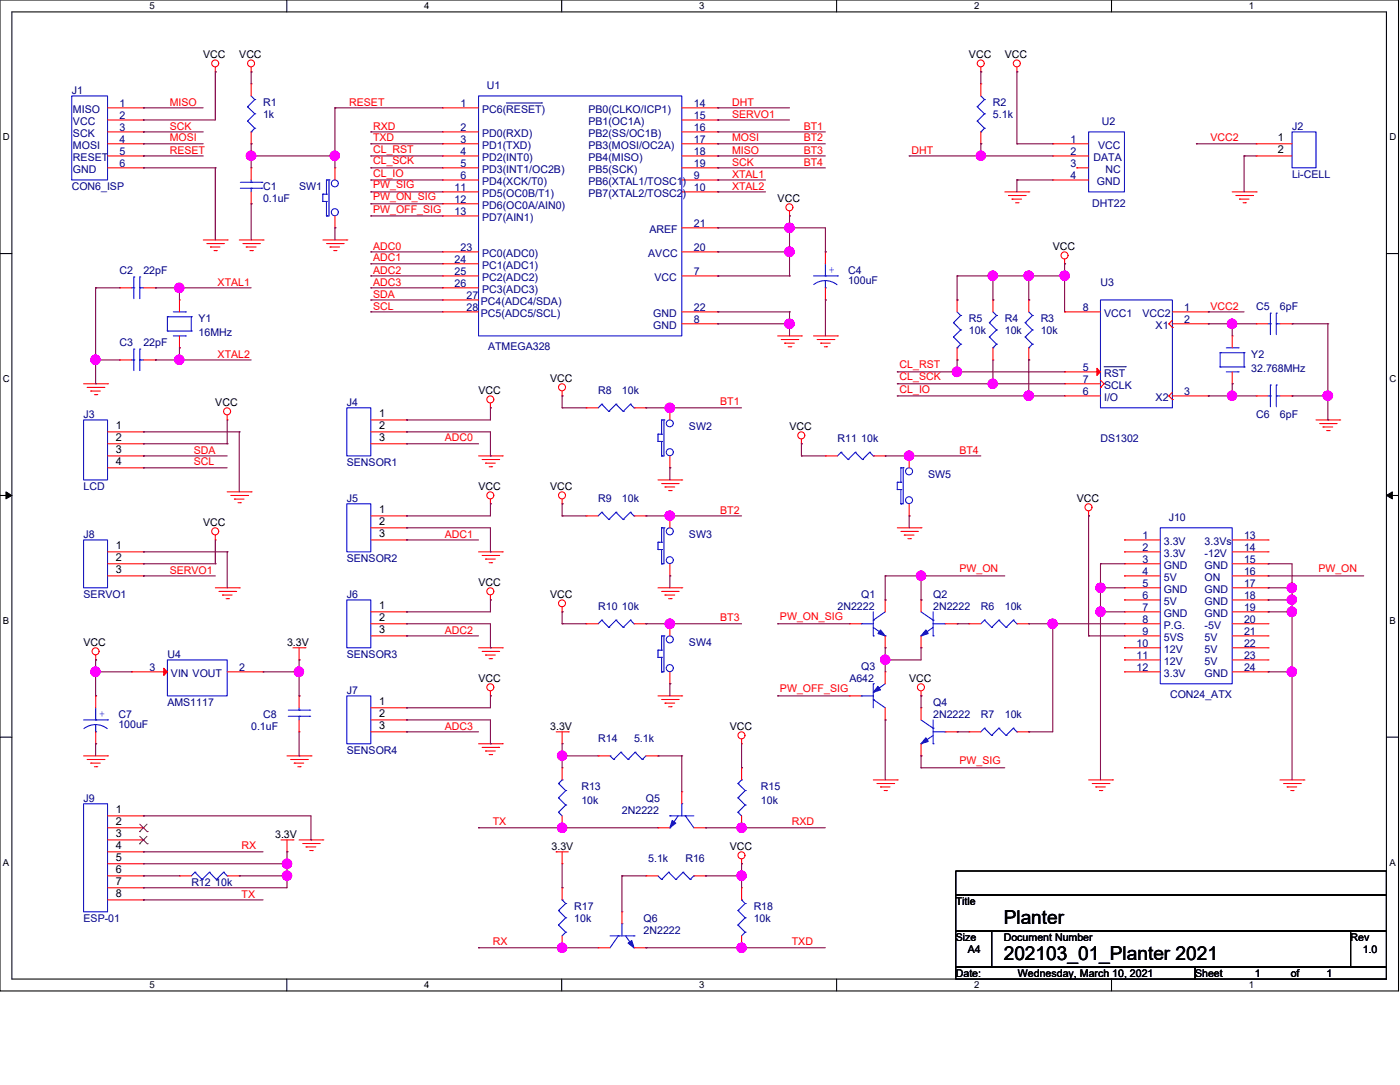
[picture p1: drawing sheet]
<svg xmlns="http://www.w3.org/2000/svg" width="279mm" height="216mm" viewBox="0 0 279 216" stroke-linecap="round" stroke-linejoin="round" font-family="sans-serif">
<defs><g id="words">
<g font-size="3.8">
<text x="199.8" y="183.9">Planter</text>
<text x="199.8" y="191.1">202103_01_Planter 2021</text>
</g>
<g font-size="2.2">
<text x="254.4" y="28.1">1</text>
<text x="254.4" y="30.5">2</text>
<text x="75.5" y="83.1">1</text>
<text x="23.1" y="85.4">1</text>
<text x="23.1" y="87.8">2</text>
<text x="75.5" y="85.4">2</text>
<text x="75.5" y="87.8">3</text>
<text x="23.1" y="90.2">3</text>
<text x="23.1" y="92.6">4</text>
<text x="75.5" y="102.2">1</text>
<text x="75.5" y="104.5">2</text>
<text x="75.5" y="106.9">3</text>
<text x="23.1" y="109.3">1</text>
<text x="23.1" y="111.7">2</text>
<text x="23.1" y="114.1">3</text>
<text x="75.5" y="121.2">1</text>
<text x="75.5" y="123.6">2</text>
<text x="75.5" y="126">3</text>
<text x="75.5" y="140.3">1</text>
<text x="75.5" y="142.7">2</text>
<text x="75.5" y="145.1">3</text>
<text x="23.1" y="161.8">1</text>
<text x="23.1" y="164.2">2</text>
<text x="23.1" y="166.6">3</text>
<text x="23.1" y="169">4</text>
<text x="23.1" y="171.4">5</text>
<text x="23.1" y="173.8">6</text>
<text x="23.1" y="176.1">7</text>
<text x="23.1" y="178.6">8</text>
</g>
<g font-size="2.1">
<text x="40.5" y="11.5">VCC</text>
<text x="47.6" y="11.5">VCC</text>
<text x="192.9" y="11.5">VCC</text>
<text x="200" y="11.5">VCC</text>
<text x="154.8" y="40.1">VCC</text>
<text x="209.6" y="49.7">VCC</text>
<text x="109.5" y="75.9">VCC</text>
<text x="42.9" y="80.7">VCC</text>
<text x="95.3" y="78.3">VCC</text>
<text x="157.2" y="85.5">VCC</text>
<text x="95.3" y="97.5">VCC</text>
<text x="109.5" y="97.5">VCC</text>
<text x="214.3" y="99.8">VCC</text>
<text x="40.5" y="104.6">VCC</text>
<text x="95.3" y="116.5">VCC</text>
<text x="109.5" y="118.9">VCC</text>
<text x="16.6" y="128.5">VCC</text>
<text x="57.1" y="128.5">3.3V</text>
<text x="95.3" y="135.6">VCC</text>
<text x="181" y="135.6">VCC</text>
<text x="109.5" y="145.2">3.3V</text>
<text x="145.3" y="145.2">VCC</text>
<text x="54.8" y="166.7">3.3V</text>
<text x="109.8" y="169.1">3.3V</text>
<text x="145.3" y="169.1">VCC</text>
<text x="190.3" y="180">Title</text>
<text x="190.3" y="187.2">Size</text>
<text x="192.6" y="189.6">A4</text>
<text x="199.8" y="187.2">Document Number</text>
<text x="268.9" y="187.2">Rev</text>
<text x="271.3" y="189.6">1.0</text>
<text x="190.3" y="194.4">Date:</text>
<text x="202.6" y="194.4">Wednesday, March 10, 2021</text>
<text x="237.9" y="194.4">Sheet</text>
<text x="249.8" y="194.4">1</text>
<text x="256.9" y="194.4">of</text>
<text x="264.1" y="194.4">1</text>
</g>
<g font-size="2.1" fill="#000080">
<text x="96.9" y="17.7">U1</text>
<text x="14.3" y="18.6">J1</text>
<text x="14.5" y="22.5">MISO</text>
<text x="23.8" y="21.3">1</text>
<text x="23.8" y="23.7">2</text>
<text x="52.4" y="21">R1</text>
<text x="52.4" y="23.4">1k</text>
<text x="91.7" y="21.3">1</text>
<text x="96" y="22.5">PC6(RESET)</text>
<text x="117.1" y="22.5">PB0(CLKO/ICP1)</text>
<text x="138.1" y="21.3">14</text>
<text x="138.1" y="23.7">15</text>
<text x="197.7" y="21">R2</text>
<text x="197.7" y="23.4">5.1k</text>
<text x="14.5" y="24.8">VCC</text>
<text x="14.5" y="27.2">SCK</text>
<text x="14.5" y="29.6">MOSI</text>
<text x="23.8" y="26">3</text>
<text x="23.8" y="28.4">4</text>
<text x="91.7" y="26">2</text>
<text x="91.7" y="28.4">3</text>
<text x="96" y="27.2">PD0(RXD)</text>
<text x="96" y="29.6">PD1(TXD)</text>
<text x="117.1" y="24.8">PB1(OC1A)</text>
<text x="117.1" y="27.2">PB2(SS/OC1B)</text>
<text x="117.1" y="29.6">PB3(MOSI/OC2A)</text>
<text x="138.1" y="26">16</text>
<text x="138.1" y="28.4">17</text>
<text x="213.1" y="28.4">1</text>
<text x="218.6" y="29.6">VCC</text>
<text x="219.3" y="24.8">U2</text>
<text x="257.2" y="25.8">J2</text>
<text x="14.5" y="32">RESET</text>
<text x="14.5" y="34.4">GND</text>
<text x="23.8" y="30.8">5</text>
<text x="23.8" y="33.2">6</text>
<text x="91.7" y="30.8">4</text>
<text x="91.7" y="33.2">5</text>
<text x="91.7" y="35.6">6</text>
<text x="96" y="32">PD2(INT0)</text>
<text x="96" y="34.4">PD3(INT1/OC2B)</text>
<text x="117.1" y="32">PB4(MISO)</text>
<text x="117.1" y="34.4">PB5(SCK)</text>
<text x="138.1" y="30.8">18</text>
<text x="138.1" y="33.2">19</text>
<text x="138.1" y="35.6">9</text>
<text x="213.1" y="30.8">2</text>
<text x="213.1" y="33.2">3</text>
<text x="213.1" y="35.6">4</text>
<text x="217.7" y="32">DATA</text>
<text x="220" y="34.4">NC</text>
<text x="257.2" y="35.3">Li-CELL</text>
<text x="14.3" y="37.8">CON6_ISP</text>
<text x="52.4" y="37.8">C1</text>
<text x="52.4" y="40.1">0.1uF</text>
<text x="59.5" y="37.8">SW1</text>
<text x="90.5" y="38">11</text>
<text x="90.5" y="40.4">12</text>
<text x="96" y="36.8">PD4(XCK/T0)</text>
<text x="96" y="39.2">PD5(OC0B/T1)</text>
<text x="96" y="41.6">PD6(OC0A/AIN0)</text>
<text x="117.1" y="36.8">PB6(XTAL1/TOSC1)</text>
<text x="117.1" y="39.2">PB7(XTAL2/TOSC2)</text>
<text x="138.1" y="38">10</text>
<text x="217.4" y="41.1">DHT22</text>
<text x="218.4" y="36.8">GND</text>
<text x="90.5" y="42.8">13</text>
<text x="96" y="43.9">PD7(AIN1)</text>
<text x="129.3" y="46.4">AREF</text>
<text x="138.1" y="45.1">21</text>
<text x="90.5" y="52.3">24</text>
<text x="91.7" y="49.9">23</text>
<text x="96" y="51.1">PC0(ADC0)</text>
<text x="96" y="53.5">PC1(ADC1)</text>
<text x="129" y="51.1">AVCC</text>
<text x="138.1" y="49.9">20</text>
<text x="23.8" y="54.4">C2</text>
<text x="28.5" y="54.4">22pF</text>
<text x="90.5" y="54.7">25</text>
<text x="90.5" y="57.1">26</text>
<text x="92.9" y="59.5">27</text>
<text x="96" y="55.9">PC2(ADC2)</text>
<text x="96" y="58.3">PC3(ADC3)</text>
<text x="130.3" y="55.9">VCC</text>
<text x="138.1" y="54.7">7</text>
<text x="168.8" y="54.4">C4</text>
<text x="168.8" y="56.6">100uF</text>
<text x="219.1" y="56.9">U3</text>
<text x="39.5" y="64">Y1</text>
<text x="92.9" y="61.8">28</text>
<text x="95.7" y="60.7">PC4(ADC4/SDA)</text>
<text x="95.7" y="63">PC5(ADC5/SCL)</text>
<text x="130" y="65.4">GND</text>
<text x="130" y="63">GND</text>
<text x="138.1" y="64.3">8</text>
<text x="138.1" y="61.8">22</text>
<text x="192.9" y="64">R5</text>
<text x="200" y="64">R4</text>
<text x="207.2" y="64">R3</text>
<text x="215.5" y="61.8">8</text>
<text x="219.8" y="63">VCC1</text>
<text x="227.4" y="63">VCC2</text>
<text x="230" y="65.4">X1</text>
<text x="235.8" y="64.3">2</text>
<text x="235.8" y="61.8">1</text>
<text x="250.1" y="61.6">C5</text>
<text x="254.8" y="61.6">6pF</text>
<text x="23.8" y="68.8">C3</text>
<text x="28.5" y="68.8">22pF</text>
<text x="39.5" y="66.9">16MHz</text>
<text x="97.2" y="69.7">ATMEGA328</text>
<text x="192.9" y="66.4">10k</text>
<text x="200" y="66.4">10k</text>
<text x="207.2" y="66.4">10k</text>
<text x="249.1" y="71.2">Y2</text>
<text x="215.5" y="73.8">5</text>
<text x="215.5" y="76.2">7</text>
<text x="219.8" y="75">RST</text>
<text x="219.8" y="77.4">SCLK</text>
<text x="249.1" y="74">32.768MHz</text>
<text x="16.6" y="83.1">J3</text>
<text x="69" y="80.7">J4</text>
<text x="119.1" y="78.3">R8</text>
<text x="123.8" y="78.3">10k</text>
<text x="215.5" y="78.6">6</text>
<text x="219.8" y="79.8">I/O</text>
<text x="230" y="79.8">X2</text>
<text x="235.8" y="78.6">3</text>
<text x="250.1" y="83.1">C6</text>
<text x="254.8" y="83.1">6pF</text>
<text x="137.2" y="85.5">SW2</text>
<text x="166.7" y="87.9">R11</text>
<text x="171.4" y="87.9">10k</text>
<text x="219.1" y="87.9">DS1302</text>
<text x="69" y="92.7">SENSOR1</text>
<text x="184.8" y="95">SW5</text>
<text x="16.6" y="97.5">LCD</text>
<text x="69" y="99.8">J5</text>
<text x="119.1" y="99.8">R9</text>
<text x="123.8" y="99.8">10k</text>
<text x="16.6" y="107">J8</text>
<text x="137.2" y="107">SW3</text>
<text x="227.4" y="107.2">1</text>
<text x="232.7" y="103.6">J10</text>
<text x="247.7" y="107.2">13</text>
<text x="69" y="111.8">SENSOR2</text>
<text x="227.4" y="109.6">2</text>
<text x="227.4" y="112">3</text>
<text x="231.7" y="108.4">3.3V</text>
<text x="231.7" y="110.8">3.3V</text>
<text x="231.7" y="113.2">GND</text>
<text x="239.8" y="108.4">3.3Vs</text>
<text x="239.8" y="110.8">-12V</text>
<text x="239.8" y="113.2">GND</text>
<text x="247.7" y="109.6">14</text>
<text x="247.7" y="112">15</text>
<text x="16.6" y="118.9">SERVO1</text>
<text x="69" y="118.9">J6</text>
<text x="171.4" y="118.9">Q1</text>
<text x="185.8" y="118.9">Q2</text>
<text x="227.4" y="114.4">4</text>
<text x="227.4" y="116.8">5</text>
<text x="227.4" y="119.2">6</text>
<text x="231.7" y="115.6">5V</text>
<text x="231.7" y="118">GND</text>
<text x="239.8" y="115.6">ON</text>
<text x="239.8" y="118">GND</text>
<text x="247.7" y="114.4">16</text>
<text x="247.7" y="116.8">17</text>
<text x="247.7" y="119.2">18</text>
<text x="119.1" y="121.3">R10</text>
<text x="123.8" y="121.3">10k</text>
<text x="166.7" y="121.3">2N2222</text>
<text x="185.8" y="121.3">2N2222</text>
<text x="195.3" y="121.3">R6</text>
<text x="200" y="121.3">10k</text>
<text x="227.4" y="121.5">7</text>
<text x="227.4" y="124">8</text>
<text x="231.7" y="120.4">5V</text>
<text x="231.7" y="122.7">GND</text>
<text x="231.7" y="125.1">P.G.</text>
<text x="239.8" y="120.4">GND</text>
<text x="239.8" y="122.7">GND</text>
<text x="239.8" y="125.1">-5V</text>
<text x="247.7" y="121.5">19</text>
<text x="247.7" y="124">20</text>
<text x="33.3" y="130.9">U4</text>
<text x="69" y="130.9">SENSOR3</text>
<text x="137.2" y="128.5">SW4</text>
<text x="226.2" y="128.7">10</text>
<text x="226.2" y="131.1">11</text>
<text x="227.4" y="126.3">9</text>
<text x="231.7" y="127.5">5VS</text>
<text x="231.7" y="129.9">12V</text>
<text x="239.8" y="127.5">5V</text>
<text x="239.8" y="129.9">5V</text>
<text x="247.7" y="126.3">21</text>
<text x="247.7" y="128.7">22</text>
<text x="247.7" y="131.1">23</text>
<text x="29.8" y="133.5">3</text>
<text x="34" y="134.7">VIN VOUT</text>
<text x="47.6" y="133.5">2</text>
<text x="169.1" y="135.6">A642</text>
<text x="171.4" y="133.3">Q3</text>
<text x="226.2" y="133.5">12</text>
<text x="231.7" y="132.3">12V</text>
<text x="231.7" y="134.7">3.3V</text>
<text x="239.8" y="132.3">5V</text>
<text x="239.8" y="134.7">GND</text>
<text x="247.7" y="133.5">24</text>
<text x="23.6" y="142.8">C7</text>
<text x="33.3" y="140.4">AMS1117</text>
<text x="52.4" y="142.8">C8</text>
<text x="69" y="138">J7</text>
<text x="185.8" y="140.4">Q4</text>
<text x="185.8" y="142.8">2N2222</text>
<text x="195.3" y="142.8">R7</text>
<text x="200" y="142.8">10k</text>
<text x="232.9" y="139">CON24_ATX</text>
<text x="23.6" y="144.9">100uF</text>
<text x="50" y="145.2">0.1uF</text>
<text x="69" y="149.9">SENSOR4</text>
<text x="119.1" y="147.6">R14</text>
<text x="126.2" y="147.6">5.1k</text>
<text x="16.6" y="159.5">J9</text>
<text x="115.7" y="157.1">R13</text>
<text x="115.7" y="160">10k</text>
<text x="123.8" y="161.9">2N2222</text>
<text x="128.6" y="159.5">Q5</text>
<text x="151.5" y="157.1">R15</text>
<text x="151.5" y="160">10k</text>
<text x="129" y="171.4">5.1k</text>
<text x="136.4" y="171.4">R16</text>
<text x="38.1" y="176.2">R12</text>
<text x="42.9" y="176.2">10k</text>
<text x="16.6" y="183.4">ESP-01</text>
<text x="114.3" y="181">R17</text>
<text x="114.3" y="183.4">10k</text>
<text x="128.1" y="183.4">Q6</text>
<text x="128.1" y="185.8">2N2222</text>
<text x="150" y="181">R18</text>
<text x="150" y="183.4">10k</text>
</g>
<g font-size="2.1" fill="#f00">
<text x="33.8" y="21">MISO</text>
<text x="69.5" y="21">RESET</text>
<text x="145.7" y="21">DHT</text>
<text x="145.7" y="23.4">SERVO1</text>
<text x="33.8" y="25.8">SCK</text>
<text x="33.8" y="28.2">MOSI</text>
<text x="74.3" y="25.8">RXD</text>
<text x="74.3" y="28.2">TXD</text>
<text x="145.7" y="28.2">MOSI</text>
<text x="160" y="28.2">BT2</text>
<text x="160" y="25.8">BT1</text>
<text x="241" y="28.2">VCC2</text>
<text x="33.8" y="30.6">RESET</text>
<text x="74.3" y="30.4">CL_RST</text>
<text x="74.3" y="35.1">CL_IO</text>
<text x="74.3" y="32.7">CL_SCK</text>
<text x="145.7" y="35.3">XTAL1</text>
<text x="145.7" y="32.9">SCK</text>
<text x="145.7" y="30.6">MISO</text>
<text x="160" y="32.9">BT4</text>
<text x="160" y="30.6">BT3</text>
<text x="181.4" y="30.6">DHT</text>
<text x="74.3" y="37.5">PW_SIG</text>
<text x="74.3" y="39.9">PW_ON_SIG</text>
<text x="145.7" y="37.7">XTAL2</text>
<text x="74.3" y="42.3">PW_OFF_SIG</text>
<text x="74.3" y="49.7">ADC0</text>
<text x="74.3" y="52">ADC1</text>
<text x="43.3" y="56.8">XTAL1</text>
<text x="74.3" y="59.2">SDA</text>
<text x="74.3" y="54.4">ADC2</text>
<text x="74.3" y="56.8">ADC3</text>
<text x="74.3" y="61.6">SCL</text>
<text x="241" y="61.6">VCC2</text>
<text x="43.3" y="71.2">XTAL2</text>
<text x="179.1" y="73.3">CL_RST</text>
<text x="179.1" y="75.7">CL_SCK</text>
<text x="143.4" y="80.7">BT1</text>
<text x="179.1" y="78.1">CL_IO</text>
<text x="88.5" y="87.8">ADC0</text>
<text x="38.6" y="90.3">SDA</text>
<text x="38.6" y="92.6">SCL</text>
<text x="191" y="90.3">BT4</text>
<text x="88.5" y="107">ADC1</text>
<text x="143.4" y="102.2">BT2</text>
<text x="191" y="113.9">PW_ON</text>
<text x="262.4" y="113.9">PW_ON</text>
<text x="33.8" y="114.1">SERVO1</text>
<text x="143.4" y="123.7">BT3</text>
<text x="155.3" y="123.4">PW_ON_SIG</text>
<text x="88.5" y="126.1">ADC2</text>
<text x="155.3" y="137.8">PW_OFF_SIG</text>
<text x="88.5" y="145.2">ADC3</text>
<text x="191" y="152.1">PW_SIG</text>
<text x="98.1" y="164.3">TX</text>
<text x="157.6" y="164.3">RXD</text>
<text x="48.1" y="169">RX</text>
<text x="48.1" y="178.6">TX</text>
<text x="98.1" y="188.1">RX</text>
<text x="157.6" y="188.1">TXD</text>
</g>
<g font-size="2.1" fill="#00f">
<text x="165" y="54.4">+</text>
<text x="19.8" y="142.7">+</text>
</g>
<g font-size="1.9">
<text x="29.7" y="1.8">5</text>
<text x="84.5" y="1.8">4</text>
<text x="139.2" y="1.8">3</text>
<text x="193.9" y="1.8">2</text>
<text x="248.6" y="1.8">1</text>
<text x=".6" y="27.9">D</text>
<text x="276.6" y="27.9">D</text>
<text x=".6" y="76">C</text>
<text x="276.6" y="76">C</text>
<text x=".6" y="124.2">B</text>
<text x="276.6" y="124.2">B</text>
<text x=".6" y="172.3">A</text>
<text x="276.6" y="172.3">A</text>
<text x="29.7" y="196.6">5</text>
<text x="84.5" y="196.6">4</text>
<text x="139.2" y="196.6">3</text>
<text x="193.9" y="196.6">2</text>
<text x="248.6" y="196.6">1</text>
</g>
</g></defs>
<g fill="none" stroke="#000" stroke-width=".21">
<path d="M0 0h278.4v197.2h-278.4zM2.4 2.4h273.6v192.4h-273.6zM57.1 0v2.4M111.8 0v2.4M166.5 0v2.4M221.3 0v2.4M0 50.5h2.4M276 50.5h2.4M0 98.6h2.4M276 98.6h2.4M0 146.7h2.4M276 146.7h2.4"/>
<path d="M190.3 173.3h85.7v4.8h-85.7zM190.3 178.1h85.7v7.2h-85.7zM57.1 194.8v2.4M111.8 194.8v2.4M166.5 194.8v2.4M190.3 185.3h7.1v7.1h-7.1zM190.3 192.4h47.6v2.4h-47.6zM197.4 185.3h71.5v7.1h-71.5zM221.3 194.8v2.4M237.9 192.4h38.1v2.4h-38.1zM268.9 185.3h7.1v7.1h-7.1z"/>
</g>
<path d="M1.2 97.9l1.2 .7-1.2 .7zM276 98.6l1.2-.7v1.4z" fill="#000" stroke="#000" stroke-width=".2"/>
<g fill="none" stroke="#f00" stroke-width=".21">
<path d="M42.9 14.3h.1M42.9 13.3v1M50 14.3h.1M50 16.7h.1M50 13.3v1M50 16.7v2.4M195.3 14.3h.1M195.3 16.7h.1M195.3 13.3v1M195.3 16.7v2.4M202.4 14.3h.1M202.4 13.3v1"/>
<path d="M21.4 21.5h7.1M21.4 26.2h7.1M21.4 28.6h7.1M21.4 31h7.1M21.4 33.4h7.1M21.4 23.9h7.1M28.5 21.5h.1M28.5 23.9h.1M28.5 26.2h.1M28.5 28.6h.1M28.5 31h.1M28.5 33.4h.1"/>
<path d="M50 28.6h.1M50 33.4h.1M50 26.2v2.4M50 33.4v2.4M50 38.2v2.4M66.7 33.4h.1M66.7 33.4v2.4M88.1 21.5h.1M88.1 26.2h.1M88.1 28.6h.1M88.1 31h.1M88.1 33.4h.1"/>
<path d="M88.1 35.8h.1M88.1 38.2h.1M88.1 38.2h7.2M88.1 21.5h7.2M88.1 26.2h7.2M88.1 28.6h7.2M88.1 31h7.2M88.1 33.4h7.2M88.1 35.8h7.2M135.7 38.2h7.2M135.7 21.5h7.2M135.7 26.2h7.2"/>
<path d="M135.7 28.6h7.2M135.7 31h7.2M135.7 33.4h7.2M135.7 35.8h7.2M135.7 23.9h7.2M142.9 21.5h.1M142.9 23.9h.1M142.9 26.2h.1M142.9 28.6h.1M142.9 31h.1M142.9 33.4h.1M142.9 35.8h.1"/>
<path d="M142.9 38.2h.1M195.3 28.6h.1M195.3 26.2v2.4M200 38.2h4.8M200.7 38.9h3.4M201.5 39.6h.1M201.5 39.6h1.9M204.1 38.9h.1M204.8 38.2h.1M209.6 28.6h.1M209.6 31h.1M209.6 35.8h.1"/>
<path d="M209.6 28.6h7.1M209.6 31h7.1M209.6 35.8h7.1M214.3 33.4h.1M214.3 33.4h2.4M245.3 38.2h4.8M246 38.9h3.3M246.7 39.6h.1M246.7 39.6h1.9M249.3 38.9h.1M250.1 38.2h.1M250.1 28.6h.1"/>
<path d="M250.1 31h.1M250.1 28.6h7.1M250.1 31h7.1M23.8 57.3h.1M23.8 57.3h2.4M28.5 57.3h2.5M31 57.3h.1M35.7 59.7h.1M35.7 59.7v2.4M40.5 47.8h4.7M41.2 48.5h3.3M41.9 49.1h.1"/>
<path d="M41.9 49.1h1.9M42.6 49.9h.5M43.1 49.9h.1M44.5 48.5h.1M45.2 47.8h.1M47.6 47.8h4.8M48.3 48.5h3.3M49 49.1h.1M49 49.1h2M49.7 49.9h.5M50 40.6h.1M50.2 49.9h.1"/>
<path d="M51.6 48.5h.1M52.4 47.8h.1M64.3 47.8h4.7M65 48.5h3.3M65.7 49.1h.1M65.7 49.1h1.9M66.4 49.9h.5M66.7 45.3h.1M66.7 43v2.3M66.9 49.9h.1M68.3 48.5h.1M69 47.8h.1"/>
<path d="M88.1 40.6h.1M88.1 43h.1M88.1 50.1h.1M88.1 52.5h.1M88.1 54.9h.1M88.1 57.3h.1M88.1 59.7h.1M88.1 40.6h7.2M88.1 43h7.2M88.1 50.1h7.2M88.1 52.5h7.2M88.1 54.9h7.2"/>
<path d="M88.1 57.3h7.2M88.1 59.7h7.2M135.7 50.1h7.2M135.7 54.9h7.2M135.7 45.3h7.2M142.9 50.1h.1M142.9 54.9h.1M142.9 45.3h.1M157.2 43h.1M157.2 42v1M164.3 50.1h.1M164.3 59.7h.1"/>
<path d="M164.3 50.1v2.4M164.3 57.3v2.4M190.5 59.7h.1M190.5 59.7v2.4M197.7 59.7h.1M197.7 59.7v2.4M202.2 40.3h.4M202.6 40.3h.1M204.8 59.7h.1M204.8 59.7v2.4M211.9 52.5h.1M211.9 51.6v.9"/>
<path d="M247.4 40.3h.5M247.9 40.3h.1M16.6 76.4h4.8M17.4 77.1h3.3M18.1 77.8h.1M18.1 77.8h1.9M18.8 78.5h.5M19.3 78.5h.1M20.7 77.1h.1M21.4 76.4h.1M23.8 71.6h.1M23.8 71.6h2.4"/>
<path d="M28.5 71.6h2.5M31 71.6h.1M35.7 69.2h.1M35.7 66.8v2.4M88.1 62.1h.1M88.1 62.1h7.2M111.9 78.8h.1M111.9 77.8v1M135.7 62.1h7.2M135.7 64.4h7.2M142.9 64.4h.1M142.9 62.1h.1"/>
<path d="M154.8 66.8h4.7M155.5 67.6h3.3M156.2 68.3h.1M156.2 68.3h1.9M156.9 69h.5M157.4 69h.1M158.8 67.6h.1M159.5 66.8h.1M161.9 66.8h4.8M162.7 67.6h3.3M163.4 68.3h.1M163.4 68.3h1.9"/>
<path d="M164.1 69h.5M164.6 69h.1M166 67.6h.1M166.7 66.8h.1M190.5 71.6h.1M190.5 69.2v2.4M197.7 71.6h.1M197.7 69.2v2.4M204.8 71.6h.1M204.8 69.2v2.4M211.9 74h.1M211.9 78.8h.1"/>
<path d="M211.9 76.4h.1M211.9 62.1h.1M211.9 76.4h7.2M211.9 78.8h7.2M211.9 62.1h7.2M211.9 74h7.2M219.1 77.1h.1M219.1 75.6l.7 .8M219.8 76.4h.1M219.8 76.4l-.7 .7M232.7 64.4h.1M232.7 78.8h.1"/>
<path d="M232.7 64.4l.7 .8M232.7 78.8l.7 .7M233.4 65.2h.1M233.4 79.5h.1M233.4 78.8h7.1M233.4 62.1h7.1M233.4 64.4h7.1M233.4 63.7l-.7 .7M233.4 78.1l-.7 .7M240.5 64.4h.1M240.5 78.8h.1M240.5 62.1h.1"/>
<path d="M245.3 76.4h.1M245.3 66.8h.1M245.3 66.8v2.4M245.3 74v2.4M250.1 78.8h.1M250.1 64.4h.1M250.1 78.8h2.3M250.1 64.4h2.3M254.8 78.8h2.4M254.8 64.4h2.4M257.2 78.8h.1M257.2 64.4h.1"/>
<path d="M21.4 90.7h7.1M21.4 85.9h7.1M21.4 88.3h7.1M21.4 93.1h7.1M28.5 85.9h.1M28.5 88.3h.1M28.5 90.7h.1M28.5 93.1h.1M45.2 83.6h.1M45.2 97.9h4.8M45.2 82.6v1M45.9 98.6h3.4"/>
<path d="M46.7 99.3h.1M46.7 99.3h1.9M49.3 98.6h.1M50 97.9h.1M73.8 83.6h7.1M73.8 85.9h7.1M73.8 88.3h7.1M80.9 83.6h.1M80.9 85.9h.1M80.9 88.3h.1M95.3 90.7h4.7M96 91.4h3.3"/>
<path d="M96.7 92.2h.1M96.7 92.2h1.9M97.4 92.9h.5M97.6 81.2h.1M97.6 80.2v1M97.6 99.3v.9M97.9 92.9h.1M99.3 91.4h.1M100 90.7h.1M111.9 99.3v.9M116.7 81.2h.1M116.7 81.2h2.4"/>
<path d="M126.2 81.2h2.4M128.6 81.2h.1M131 95.5h4.7M131.7 96.2h3.3M132.4 96.9h.1M132.4 96.9h1.9M133.1 97.6h.5M133.4 93.1h.1M133.4 81.2h.1M133.4 81.2v2.4M133.4 90.7v2.4M133.6 97.6h.1"/>
<path d="M135 96.2h.1M135.7 95.5h.1M159.5 88.3h.1M159.5 87.4v.9M164.3 90.7h.1M164.3 90.7h2.4M173.8 90.7h2.4M176.2 90.7h.1M181 90.7h.1M181 90.7v2.4M262 83.6h4.7M262.7 84.3h3.3"/>
<path d="M263.4 85h.1M263.4 85h1.9M264.1 85.7h.5M264.6 85.7h.1M266 84.3h.1M266.7 83.6h.1M21.4 109.8h7.1M21.4 112.2h7.1M21.4 114.6h7.1M28.5 109.8h.1M28.5 112.2h.1M28.5 114.6h.1"/>
<path d="M42.9 107.4h.1M42.9 106.5v.9M42.9 117h4.7M43.6 117.7h3.3M44.3 118.4h.1M44.3 118.4h1.9M45 119.1h.5M45.5 119.1h.1M46.9 117.7h.1M47.4 100h.4M47.6 117h.1M47.8 100h.1"/>
<path d="M73.8 105h7.1M73.8 102.7h7.1M73.8 107.4h7.1M80.9 102.7h.1M80.9 105h.1M80.9 107.4h.1M95.3 109.8h4.7M96 110.5h3.3M96.7 111.3h.1M96.7 111.3h1.9M97.4 112h.5M97.6 100.2h.1"/>
<path d="M97.6 119.4h.1M97.6 118.4v1M97.9 112h.1M99.3 110.5h.1M100 109.8h.1M111.9 100.2h.1M116.7 102.7h.1M116.7 102.7h2.4M126.2 102.7h2.4M128.6 102.7h.1M131 117h4.7M131.7 117.7h3.3"/>
<path d="M132.4 118.4h.1M132.4 118.4h1.9M133.1 119.1h.5M133.4 114.6h.1M133.4 102.7h.1M133.4 102.7v2.3M133.4 112.2v2.4M133.6 119.1h.1M135 117.7h.1M135.7 117h.1M176.2 119.4h.1M176.2 119.4v2.4"/>
<path d="M178.6 105h4.7M179.3 105.7h3.3M180 106.5h.1M180 106.5h2M180.7 107.2h.5M181 102.7h.1M181 100.2v2.5M181.2 107.2h.1M182.6 105.7h.1M183.3 105h.1M183.3 119.4h.1M183.3 119.4v2.4"/>
<path d="M216.7 102.7h.1M216.7 101.7v1M223.8 107.4h.1M223.8 109.8h.1M223.8 112.2h.1M223.8 114.6h.1M223.8 117h.1M223.8 119.4h.1M223.8 109.8h7.2M223.8 117h7.2M223.8 107.4h7.2M223.8 112.2h7.2"/>
<path d="M223.8 114.6h7.2M223.8 119.4h7.2M245.3 109.8h7.1M245.3 117h7.1M245.3 107.4h7.1M245.3 112.2h7.1M245.3 114.6h7.1M245.3 119.4h7.1M252.4 107.4h.1M252.4 109.8h.1M252.4 112.2h.1M252.4 114.6h.1"/>
<path d="M252.4 117h.1M252.4 119.4h.1M19 131.3h.1M19 138.5h.1M19 130.3v1M19 138.5v2.3M26.2 133.7h.1M26.2 133.7h7.1M45.2 133.7h7.2M52.4 133.7h.1M58.3 128.9h2.4M59.5 131.3h.1"/>
<path d="M59.5 138.5h.1M59.5 128.9v2.4M59.5 138.5v2.3M60.7 128.9h.1M73.8 121.8h7.1M73.8 124.1h7.1M73.8 126.5h7.1M80.9 121.8h.1M80.9 124.1h.1M80.9 126.5h.1M95.3 128.9h4.7M96 129.6h3.3"/>
<path d="M96.7 130.3h.1M96.7 130.3h1.9M97.4 131.1h.5M97.6 138.5h.1M97.6 137.5v1M97.9 131.1h.1M99.3 129.6h.1M100 128.9h.1M111.9 121.8h.1M111.9 120.8v1M116.7 124.1h.1M116.7 124.1h2.4"/>
<path d="M126.2 124.1h2.4M128.6 124.1h.1M131 138.5h4.7M131.7 139.2h3.3M132.4 139.9h.1M132.4 139.9h1.9M133.4 136.1h.1M133.4 124.1h.1M133.4 124.1v2.4M133.4 133.7v2.4M135 139.2h.1M135.7 138.5h.1"/>
<path d="M169.1 138.5h.1M169.1 124.1h.1M169.1 138.5h2.3M169.1 124.1h2.3M176.2 133.7h.1M176.2 128.9h.1M176.2 126.5v2.4M176.2 133.7v2.4M183.3 138.5h.1M183.3 128.9h.1M183.3 126.5v2.4M183.3 137.5v1"/>
<path d="M188.1 124.1h2.4M190.5 124.1h.1M192.9 124.1h.1M192.9 124.1h2.4M202.4 124.1h2.4M204.8 124.1h.1M223.8 121.8h.1M223.8 124.1h.1M223.8 126.5h.1M223.8 128.9h.1M223.8 131.3h.1M223.8 133.7h.1"/>
<path d="M223.8 128.9h7.2M223.8 121.8h7.2M223.8 124.1h7.2M223.8 126.5h7.2M223.8 131.3h7.2M223.8 133.7h7.2M245.3 128.9h7.1M245.3 121.8h7.1M245.3 124.1h7.1M245.3 126.5h7.1M245.3 131.3h7.1M245.3 133.7h7.1"/>
<path d="M252.4 121.8h.1M252.4 124.1h.1M252.4 126.5h.1M252.4 128.9h.1M252.4 131.3h.1M252.4 133.7h.1M16.6 150.4h4.8M17.4 151.1h3.3M18.1 151.8h.1M18.1 151.8h1.9M18.8 152.6h.5M19 148h.1"/>
<path d="M19 145.6v2.4M19.3 152.6h.1M20.7 151.1h.1M21.4 150.4h.1M57.1 150.4h4.8M57.9 151.1h3.3M58.6 151.8h.1M58.6 151.8h1.9M59.3 152.6h.5M59.5 145.6h.1M59.5 143.3v2.3M59.8 152.6h.1"/>
<path d="M61.2 151.1h.1M61.9 150.4h.1M73.8 145.6h7.1M73.8 140.8h7.1M73.8 143.3h7.1M80.9 140.8h.1M80.9 143.3h.1M80.9 145.6h.1M95.3 148h4.7M96 148.7h3.3M96.7 149.4h.1M96.7 149.4h1.9"/>
<path d="M97.4 150.2h.5M97.9 150.2h.1M99.3 148.7h.1M100 148h.1M110.7 145.6h2.4M111.9 148h.1M111.9 152.8h.1M111.9 145.6v2.4M111.9 152.8v2.4M113.1 145.6h.1M119.1 150.4h.1M119.1 150.4h2.3"/>
<path d="M128.6 150.4h2.4M131 150.4h.1M133.1 140.6h.5M133.6 140.6h.1M135.7 157.6h.1M135.7 157.6v2.3M147.6 148h.1M147.6 152.8h.1M147.6 147.1v.9M147.6 152.8v2.4M173.8 155.2h4.8M174.6 155.9h3.3"/>
<path d="M175.3 156.6h.1M175.3 156.6h1.9M176 157.3h.5M176.2 143.3h.1M176.2 140.8v2.5M176.5 157.3h.1M177.9 155.9h.1M178.6 155.2h.1M183.3 140.8h.1M183.3 150.4h.1M183.3 140.8v2.5M183.3 148v2.4"/>
<path d="M188.1 145.6h2.4M190.5 145.6h.1M192.9 145.6h.1M192.9 145.6h2.4M202.4 145.6h2.4M204.8 145.6h.1M216.7 155.2h4.8M217.4 155.9h3.4M218.1 156.6h.1M218.1 156.6h1.9M218.9 157.3h.4M219.3 157.3h.1"/>
<path d="M220.8 155.9h.1M221.5 155.2h.1M254.8 155.2h4.8M255.5 155.9h3.3M256.2 156.6h.1M256.2 156.6h1.9M256.9 157.3h.5M257.4 157.3h.1M258.8 155.9h.1M259.6 155.2h.1M21.4 167.1h7.1M21.4 169.5h7.1"/>
<path d="M21.4 174.3h7.1M21.4 164.7h7.1M21.4 162.3h7.1M21.4 171.9h7.1M21.4 176.7h7.1M21.4 179.1h7.1M28.5 162.3h.1M28.5 164.7h.1M28.5 167.1h.1M28.5 169.5h.1M28.5 171.9h.1M28.5 174.3h.1"/>
<path d="M28.5 176.7h.1M28.5 179.1h.1M35.7 174.3h.1M35.7 174.3h2.4M45.2 174.3h2.4M47.6 174.3h.1M55.9 167.1h2.4M57.1 169.5h.1M57.1 167.1v2.4M58.3 167.1h.1M59.5 167.1h4.8M60.3 167.9h3.3"/>
<path d="M60.9 168.5h.1M60.9 168.5h2M61.7 169.2h.5M62.2 169.2h.1M63.6 167.9h.1M64.3 167.1h.1M110.7 169.5h.1M110.7 169.5h2.4M111.9 171.9h.1M111.9 164.7h.1M111.9 176.7h.1M111.9 162.3v2.4"/>
<path d="M111.9 169.5v2.4M111.9 176.7v2.4M128.6 174.3h.1M128.6 174.3h2.4M131 164.7h.1M131 164.7h2.4M138.1 174.3h2.4M138.1 164.7h2.4M140.5 174.3h.1M140.5 164.7h.1M147.6 171.9h.1M147.6 176.7h.1"/>
<path d="M147.6 164.7h.1M147.6 162.3v2.4M147.6 170.9v1M147.6 176.7v2.4M111.9 188.6h.1M111.9 186.2v2.4M119.1 188.6h.1M119.1 188.6h2.3M123.8 181.4h.1M123.8 181.4v2.4M126.2 188.6h2.4M128.6 188.6h.1"/>
<path d="M147.6 188.6h.1M147.6 186.2v2.4"/>
<circle cx="42.8" cy="12.6" r=".69"/>
<circle cx="50" cy="12.6" r=".69"/>
<circle cx="195.2" cy="12.6" r=".69"/>
<circle cx="202.4" cy="12.6" r=".69"/>
<circle cx="157.1" cy="41.3" r=".7"/>
<circle cx="211.9" cy="50.8" r=".7"/>
<circle cx="97.6" cy="79.5" r=".7"/>
<circle cx="111.9" cy="77.1" r=".7"/>
<circle cx="45.2" cy="81.9" r=".7"/>
<circle cx="97.6" cy="98.6" r=".7"/>
<circle cx="111.9" cy="98.6" r=".7"/>
<circle cx="159.5" cy="86.6" r=".7"/>
<circle cx="42.8" cy="105.7" r=".7"/>
<circle cx="97.6" cy="117.7" r=".7"/>
<circle cx="216.7" cy="100.9" r=".7"/>
<circle cx="19" cy="129.6" r=".7"/>
<circle cx="97.6" cy="136.8" r=".7"/>
<circle cx="111.9" cy="120.1" r=".69"/>
<circle cx="183.3" cy="136.8" r=".7"/>
<circle cx="147.6" cy="146.3" r=".7"/>
<circle cx="147.6" cy="170.2" r=".7"/>
</g>
<g fill="none" stroke="#00f" stroke-width=".21">
<path d="M14.3 19.1h7.1v16.7h-7.1zM50 19.1l.7 .7M50.7 19.8h.1M50.7 19.8l-1.4 1.5M95.3 19.1h40.4v47.7h-40.4zM195.3 19.1l.7 .7M196 19.8h.1M196 19.8l-1.5 1.5M47.8 37.5h4.3M47.8 36.3h4.3M49.3 21.3h.1M49.3 24.1h.1"/>
<path d="M49.3 21.3l1.4 1.3M49.3 24.1l1.4 1.4M50 26.2h.1M50 36.3h.1M50 37.5h.1M50 35.8v.5M50 37.5v.7M50.7 22.6h.1M50.7 25.5h.1M50.7 22.6l-1.4 1.5M50.7 25.5l-.7 .7M52.1 37.5h.1"/>
<path d="M52.1 36.3h.1M64.3 38.7h.1M64.3 38.7h.7M64.3 38.7v1.4M65 35.8h.1M65 38.7h.1M65 35.8h.5M65 35.8v2.9M65.5 35.8h.1M65.5 35.8v7.2h-.5M194.5 21.3h.1M194.5 24.1h.1"/>
<path d="M194.5 21.3l1.5 1.3M194.5 24.1l1.5 1.4M195.3 26.2h.1M196 22.6h.1M196 25.5h.1M196 22.6l-1.5 1.5M196 25.5l-.7 .7M216.7 26.2h7.1v12h-7.1zM257.2 26.2h4.8v7.2h-4.8zM26.2 57.3h.4M26.6 57.3h.1M26.6 55.1h.1"/>
<path d="M26.6 55.1v4.3M27.8 55.1h.1M27.8 57.3h.1M27.8 57.3h.7M27.8 55.1v4.3M64.3 40.1h.1M64.3 40.1h.7M65 40.1h.1M65 43h.1M65 40.1v2.9M161.9 54.9h4.8M164.3 57.3h.1"/>
<path d="M164.3 54.9h.1M164.3 55.8l1.5 .3 .8 .6M164.3 55.8l-1.5 .3-.8 .5M164.3 52.5v2.4M164.3 55.8v1.5M166.7 54.9h.1M219.1 59.7h14.3v21.5h-14.3zM26.2 71.6h.4M26.6 71.6h.1M26.6 69.5h.1M26.6 69.5v4.2M27.8 69.5h.1"/>
<path d="M27.8 71.6h.1M27.8 69.5v4.2M27.8 71.6h.7M33.3 63h.1M33.3 65.9h.1M33.3 65.9h4.8M33.3 63h4.8M33.3 63v2.9M34.5 66.8h2.4M34.5 62.1h2.4M36.9 66.8h.1M36.9 62.1h.1"/>
<path d="M38.1 65.9h.1M38.1 63h.1M38.1 63v2.9M189.8 64.2h.1M189.8 67.1h.1M189.8 64.2l1.4 1.5M189.8 67.1l1.4 1.4M190.5 69.2h.1M190.5 62.1l.7 .7M191.2 62.8h.1M191.2 65.7h.1M191.2 68.5h.1"/>
<path d="M191.2 62.8l-1.4 1.4M191.2 65.7l-1.4 1.4M191.2 68.5l-.7 .7M196.9 64.2h.1M196.9 67.1h.1M196.9 64.2l1.5 1.5M196.9 67.1l1.5 1.4M197.7 69.2h.1M197.7 62.1l.7 .7M198.4 62.8h.1M198.4 65.7h.1M198.4 68.5h.1"/>
<path d="M198.4 62.8l-1.5 1.4M198.4 65.7l-1.5 1.4M198.4 68.5l-.7 .7M204.1 64.2h.1M204.1 67.1h.1M204.1 64.2l1.4 1.5M204.1 67.1l1.4 1.4M204.8 69.2h.1M204.8 62.1l.7 .7M205.5 62.8h.1M205.5 65.7h.1M205.5 68.5h.1"/>
<path d="M205.5 62.8l-1.4 1.4M205.5 65.7l-1.4 1.4M205.5 68.5l-.7 .7M242.9 70.2h.1M242.9 73h.1M242.9 73h4.8M242.9 70.2h4.8M242.9 70.2v2.8M244.1 74h2.4M244.1 69.2h2.4M246.5 74h.1M246.5 69.2h.1"/>
<path d="M247.7 73h.1M247.7 70.2h.1M247.7 70.2v2.8M252.4 78.8h.5M252.4 64.4h.5M252.9 78.8h.1M252.9 76.6h.1M252.9 64.4h.1M252.9 62.3h.1M252.9 62.3v4.3M252.9 76.6v4.3M254.1 76.6h.1"/>
<path d="M254.1 78.8h.1M254.1 62.3h.1M254.1 64.4h.1M254.1 78.8h.7M254.1 62.3v4.3M254.1 76.6v4.3M254.1 64.4h.7M16.6 83.6h4.8v11.9h-4.8zM69 81.2h4.8v9.5h-4.8zM119.8 80.4h.1M119.8 80.4l-.7 .8M119.8 80.4l1.4 1.5"/>
<path d="M121.2 81.9h.1M122.6 80.4h.1M122.6 80.4l-1.4 1.5M122.6 80.4l1.5 1.5M124.1 81.9h.1M125.5 80.4h.1M125.5 80.4l-1.4 1.5M125.5 80.4l.7 .8M126.2 81.2h.1M131 86.4h.1M131 87.8h.1M131 86.4v1.4"/>
<path d="M131 86.4h.7M131 87.8h.7M131.7 83.6h.1M131.7 86.4h.1M131.7 87.8h.1M131.7 90.7h.1M131.7 83.6v2.8M131.7 87.8v2.9M131.7 83.6h.5M132.2 83.6h.1M132.2 83.6v7.1h-.5M167.4 90h.1"/>
<path d="M167.4 90l-.7 .7M167.4 90l1.4 1.4M168.8 91.4h.1M170.3 90h.1M170.3 90l-1.5 1.4M170.3 90l1.4 1.4M171.7 91.4h.1M173.1 90h.1M173.1 90l-1.4 1.4M173.1 90l.7 .7M173.8 90.7h.1M178.6 96h.1"/>
<path d="M178.6 97.4h.1M178.6 96h.7M178.6 96v1.4M178.6 97.4h.7M179.3 93.1h.1M179.3 96h.1M179.3 97.4h.1M179.3 93.1h.5M179.3 93.1v2.9M179.3 97.4v2.8M179.8 93.1h.1M179.8 93.1v7.1h-.5"/>
<path d="M16.6 107.4h4.8v9.6h-4.8zM69 119.4h4.8v9.5h-4.8zM69 100.2h4.8v9.6h-4.8zM119.8 101.9h.1M119.8 101.9l-.7 .8M119.8 101.9l1.4 1.5M121.2 103.4h.1M122.6 101.9h.1M122.6 101.9l-1.4 1.5M122.6 101.9l1.5 1.5M124.1 103.4h.1M125.5 101.9h.1"/>
<path d="M125.5 101.9l-1.4 1.5M125.5 101.9l.7 .8M126.2 102.7h.1M131 107.9h.1M131 109.3h.1M131 107.9h.7M131 107.9v1.4M131 109.3h.7M131.7 105h.1M131.7 107.9h.1M131.7 109.3h.1M131.7 112.2h.1"/>
<path d="M131.7 105h.5M131.7 105v2.9M131.7 109.3v2.9M132.2 105h.1M132.2 105v7.2h-.5M179.3 100.2h.1M231 105h14.3v31.1h-14.3zM33.3 131.3h11.9v7.2h-11.9zM69 138.5h4.8v9.5h-4.8zM119.8 123.4h.1M119.8 123.4l-.7 .7M119.8 123.4l1.4 1.4"/>
<path d="M121.2 124.8h.1M122.6 123.4h.1M122.6 123.4l-1.4 1.4M122.6 123.4l1.5 1.4M124.1 124.8h.1M125.5 123.4h.1M125.5 123.4l-1.4 1.4M125.5 123.4l.7 .7M126.2 124.1h.1M131 129.4h.1M131 130.8h.1M131 129.4v1.4"/>
<path d="M131 129.4h.7M131 130.8h.7M131.7 126.5h.1M131.7 129.4h.1M131.7 130.8h.1M131.7 133.7h.1M131.7 126.5v2.9M131.7 130.8v2.9M131.7 126.5h.5M132.2 126.5h.1M132.2 126.5v7.2h-.5M171.4 138.5h.1"/>
<path d="M171.4 124.1h.1M171.4 138.5h2.4M171.4 124.1h2.4M173.8 139.2h.1M173.8 137.8h.1M173.8 136.1h.1M173.8 123.4h.1M173.8 126.5h.1M173.8 139.2l2.4 1.6M173.8 121.8v4.7M173.8 136.1v4.7M173.8 124.8l2.4 1.7"/>
<path d="M176.2 126.5h.1M176.2 136.1l-2.4 1.7M176.2 121.8l-2.4 1.6M183.3 126.5h.1M183.3 121.8l2.5 1.6M185.8 123.4h.1M185.8 126.5h.1M185.8 124.1h2.3M185.8 121.8v4.7M185.8 124.8l-2.5 1.7M188.1 124.1h.1M196 123.4h.1"/>
<path d="M196 123.4l-.7 .7M196 123.4l1.4 1.4M197.4 124.8h.1M198.8 123.4h.1M198.8 123.4l-1.4 1.4M198.8 123.4l1.5 1.4M200.3 124.8h.1M201.7 123.4h.1M201.7 123.4l-1.4 1.4M201.7 123.4l.7 .7M202.4 124.1h.1M16.6 159.9h4.8v21.5h-4.8z"/>
<path d="M16.6 143.3h4.8M19 145.6h.1M19 143.3h.1M19 144.2l1 .1 1.3 .7M19 144.2l-1 .1-1.3 .7M19 140.8v2.5M19 144.2v1.4M21.4 143.3h.1M57.4 142.5h4.3M57.4 141.3h4.3M59.5 141.3h.1M59.5 142.5h.1"/>
<path d="M59.5 140.8v.5M59.5 142.5v.8M61.7 142.5h.1M61.7 141.3h.1M111.2 158.8h.1M111.2 155.9h.1M111.2 158.8l1.4 1.4M111.2 155.9l1.4 1.4M111.9 155.2h.1M111.9 155.2l-.7 .7M112.6 157.3h.1M112.6 157.3l-1.4 1.5"/>
<path d="M121.4 150.4h.1M121.4 150.4l.8 .7M122.2 151.1h.1M123.6 149.7h.1M123.6 149.7l1.4 1.4M123.6 149.7l-1.4 1.4M125 151.1h.1M126.4 149.7h.1M126.4 149.7l1.5 1.4M126.4 149.7l-1.4 1.4M127.9 151.1h.1M128.6 150.4l-.7 .7"/>
<path d="M135.7 159.9h.1M135.7 159.9v2.4M146.9 158.8h.1M146.9 155.9h.1M146.9 158.8l1.4 1.4M146.9 155.9l1.4 1.4M147.6 155.2h.1M147.6 155.2l-.7 .7M148.3 157.3h.1M148.3 157.3l-1.4 1.5M183.3 148h.1M183.3 143.3l2.5 1.6"/>
<path d="M185.8 144.9h.1M185.8 148h.1M185.8 146.3l-2.5 1.7M185.8 143.3v4.7M185.8 145.6h2.3M188.1 145.6h.1M196 144.9h.1M196 144.9l-.7 .7M196 144.9l1.4 1.4M197.4 146.3h.1M198.8 144.9h.1M198.8 144.9l-1.4 1.4"/>
<path d="M198.8 144.9l1.5 1.4M200.3 146.3h.1M201.7 144.9h.1M201.7 144.9l-1.4 1.4M201.7 144.9l.7 .7M202.4 145.6h.1M38.8 173.6h.1M38.8 173.6l-.7 .7M38.8 173.6l1.4 1.4M40.2 175h.1M41.7 173.6h.1M41.7 173.6l-1.5 1.4"/>
<path d="M41.7 173.6l1.4 1.4M43.1 175h.1M44.5 173.6h.1M44.5 173.6l-1.4 1.4M44.5 173.6l.7 .7M45.2 174.3h.1M111.2 161.6h.1M111.2 161.6l.7 .7M111.9 179.1h.1M111.9 179.1l.7 .7M112.6 160.2h.1M112.6 179.8h.1"/>
<path d="M112.6 160.2l-1.4 1.4M112.6 179.8l-1.4 1.4M131 174.3l.7 .7M131.7 175h.1M133.1 173.6h.1M133.1 173.6l-1.4 1.4M133.1 173.6l1.4 1.4M133.4 164.7h.1M133.4 162.3h.1M133.4 162.3h4.7M134.5 175h.1M135 162.3l-1.6 2.4"/>
<path d="M136 173.6h.1M136 173.6l-1.5 1.4M136 173.6l1.4 1.4M136.4 162.3h.1M136.4 162.3l1.7 2.4M137.4 175h.1M138.1 174.3h.1M138.1 174.3l-.7 .7M146.9 161.6h.1M146.9 161.6l.7 .7M147.6 179.1h.1M147.6 179.1l.7 .7"/>
<path d="M148.3 179.8h.1M148.3 160.2h.1M148.3 179.8l-1.4 1.4M148.3 160.2l-1.4 1.4M111.2 184.1h.1M111.2 181.2h.1M111.2 184.1l1.4 1.4M111.2 181.2l1.4 1.4M112.6 185.5h.1M112.6 182.6h.1M112.6 185.5l-.7 .7M112.6 182.6l-1.4 1.5"/>
<path d="M121.4 186.2h4.8M123.1 186.2h.1M123.1 186.2l-1.7 2.4M123.8 183.8h.1M123.8 183.8v2.4M124.5 186.2l1.7 2.4M126.2 188.6h.1M126.2 186.2h.1M146.9 184.1h.1M146.9 181.2h.1M146.9 184.1l1.4 1.4M146.9 181.2l1.4 1.4"/>
<path d="M148.3 185.5h.1M148.3 182.6h.1M148.3 185.5l-.7 .7M148.3 182.6l-1.4 1.5"/>
<circle cx="66.7" cy="36.5" r=".69"/>
<circle cx="66.7" cy="42.2" r=".7"/>
<circle cx="133.3" cy="90" r=".7"/>
<circle cx="133.3" cy="84.2" r=".69"/>
<circle cx="181" cy="93.8" r=".7"/>
<circle cx="181" cy="99.5" r=".69"/>
<circle cx="133.3" cy="105.7" r=".7"/>
<circle cx="133.3" cy="111.5" r=".69"/>
<circle cx="133.3" cy="127.2" r=".7"/>
<circle cx="133.3" cy="132.9" r=".7"/>
</g>
<g fill="#00f" stroke="#00f" stroke-width=".21">
<path d="M174.8 136.6l.5 .7-1.5 .5z"/>
<path d="M175.3 125.3l.9 1.2-1.4-.4z"/>
<path d="M184.3 146.8l.5 .7-1.5 .5z"/>
<path d="M133.8 163.3l.7 .5-1.1 .9z"/>
<path d="M184.3 125.3l.5 .8-1.5 .4z"/>
<path d="M125 187.7l.8-.5 .4 1.4z"/>
</g>
<path d="M100.8 20.5h7M107.8 20.5h.1M219.8 73h4.2M224 73h.1" fill="none" stroke="#000080" stroke-width=".2"/>
<g fill="#f00" stroke="#f00" stroke-width=".21">
<path d="M32.6 133l.7 .7-.7 .7z"/>
<path d="M218.4 73.3l.7 .7-.7 .7z"/>
</g>
<path d="M27.8 165.5h.1M27.8 167.9h.1M27.8 164l1.5 1.5M27.8 166.4l1.5 1.5M29.3 164l-1.5 1.5M29.3 166.4l-1.5 1.5M29.3 165.5h.1M29.3 167.9h.1" fill="none" stroke="#804000" stroke-width=".2"/>
<g fill="none" stroke="#800040" stroke-width=".21">
<path d="M42.9 14.3h.1M42.9 14.3v9.6h-14.4M50 14.3h.1M50 14.3v2.4M195.3 14.3h.1M195.3 14.3v2.4M202.4 14.3h.1M202.4 14.3v14.3M28.5 21.5h.1M28.5 26.2h.1M28.5 28.6h.1M28.5 31h.1"/>
<path d="M28.5 33.4h.1M28.5 23.9h.1M28.5 21.5h12M28.5 26.2h12M28.5 28.6h12M28.5 31h12M28.5 33.4h14.4M42.9 33.4h.1M42.9 33.4v14.4M50 31h.1M50 28.6h.1M50 31h16.7"/>
<path d="M50 28.6v4.8M66.7 21.5h.1M66.7 31h.1M66.7 21.5h21.4M66.7 21.5v11.9M73.8 31h.1M73.8 35.8h.1M73.8 33.4h.1M73.8 26.2h.1M73.8 28.6h.1M73.8 38.2h.1M73.8 26.2h14.3"/>
<path d="M73.8 28.6h14.3M73.8 31h14.3M73.8 33.4h14.3M73.8 38.2h14.3M73.8 35.8h14.3M142.9 38.2h.1M142.9 35.8h.1M142.9 33.4h.1M142.9 31h.1M142.9 28.6h.1M142.9 21.5h.1M142.9 26.2h.1"/>
<path d="M142.9 23.9h.1M142.9 21.5h14.3M142.9 26.2h21.4M142.9 28.6h21.4M142.9 31h21.4M142.9 33.4h21.4M142.9 23.9h14.3M142.9 38.2h9.5M142.9 35.8h9.5M181 31h.1M181 31h28.6M195.3 28.6h.1"/>
<path d="M195.3 31h.1M195.3 28.6v2.4M202.4 28.6h.1M202.4 35.8h.1M202.4 28.6h7.2M202.4 35.8h7.2M202.4 35.8v2.4M238.2 28.6h.1M238.2 28.6h11.9M247.7 31h.1M247.7 31h2.4M247.7 31v7.2"/>
<path d="M19 57.3h.1M19 57.3v19.1M19 57.3h4.8M31 57.3h.1M31 57.3h19M35.7 57.3h.1M35.7 57.3v2.4M50 40.6h.1M50 40.6v7.2M66.7 45.3h.1M66.7 45.3v2.5M73.8 59.7h.1"/>
<path d="M73.8 50.1h.1M73.8 52.5h.1M73.8 54.9h.1M73.8 57.3h.1M73.8 40.6h.1M73.8 43h.1M73.8 54.9h14.3M73.8 50.1h14.3M73.8 57.3h14.3M73.8 59.7h14.3M73.8 52.5h14.3M73.8 40.6h14.3"/>
<path d="M73.8 43h14.3M142.9 54.9h.1M142.9 50.1h.1M142.9 45.3h.1M142.9 54.9h14.3M142.9 50.1h14.3M142.9 45.3h21.4v4.8M157.2 43h.1M157.2 54.9h.1M157.2 50.1h.1M157.2 45.3h.1M157.2 43v11.9"/>
<path d="M164.3 50.1h.1M164.3 59.7h.1M164.3 59.7v7.1M190.5 54.9h.1M190.5 59.7h.1M190.5 54.9h21.4M190.5 54.9v4.8M197.7 59.7h.1M197.7 54.9h.1M197.7 54.9v4.8M204.8 59.7h.1M204.8 54.9h.1"/>
<path d="M204.8 54.9v4.8M211.9 52.5h.1M211.9 54.9h.1M211.9 52.5v9.6M19 71.6h.1M19 76.4h.1M19 71.6h4.8M31 71.6h.1M31 71.6h19M35.7 69.2h.1M35.7 71.6h.1M35.7 69.2v2.4"/>
<path d="M73.8 62.1h.1M73.8 62.1h14.3M111.9 78.8h.1M111.9 78.8v2.4M142.9 62.1h.1M142.9 64.4h.1M142.9 62.1h14.3M142.9 64.4h14.3M157.2 62.1h.1M157.2 64.4h.1M157.2 62.1v4.7M178.6 74h.1"/>
<path d="M178.6 76.4h.1M178.6 78.8h.1M178.6 74h33.3M178.6 76.4h33.3M178.6 78.8h33.3M190.5 71.6h.1M190.5 74h.1M190.5 71.6v2.4M197.7 76.4h.1M197.7 71.6v4.8M204.8 71.6h.1M204.8 78.8h.1"/>
<path d="M204.8 71.6v7.2M240.5 64.4h.1M240.5 78.8h.1M240.5 62.1h.1M240.5 62.1h7.2M240.5 64.4h9.6M240.5 78.8h9.6M245.3 64.4h.1M245.3 76.4h.1M245.3 78.8h.1M245.3 64.4v2.4M245.3 76.4v2.4"/>
<path d="M257.2 64.4h.1M257.2 78.8h.1M257.2 64.4h7.1M257.2 78.8h7.1M264.3 64.4h.1M264.3 64.4v19.2M28.5 85.9h.1M28.5 88.3h.1M28.5 90.7h.1M28.5 93.1h.1M28.5 85.9h19.1M28.5 88.3h16.7"/>
<path d="M28.5 90.7h16.7M28.5 93.1h16.7M45.2 88.3h.1M45.2 83.6v4.7M47.6 85.9h.1M47.6 85.9v12M80.9 83.6h.1M80.9 85.9h.1M80.9 88.3h.1M80.9 85.9h16.7v4.8M80.9 88.3h14.4M97.6 81.2h.1"/>
<path d="M97.6 90.7h.1M97.6 81.2v2.4h-16.7M111.9 81.2h.1M111.9 81.2h4.8M128.6 81.2h.1M128.6 81.2h19M133.4 93.1h.1M133.4 81.2h.1M133.4 93.1v2.4M159.5 88.3h.1M159.5 90.7h.1M159.5 90.7h4.8"/>
<path d="M159.5 88.3v2.4M176.2 90.7h.1M176.2 90.7h19.1M181 90.7h.1M264.3 83.6h.1M28.5 114.6h.1M28.5 112.2h.1M28.5 109.8h.1M28.5 112.2h14.4M28.5 114.6h14.4M28.5 109.8h16.7M42.9 112.2h.1"/>
<path d="M42.9 107.4v4.8M45.2 109.8h.1M45.2 109.8v7.2M80.9 102.7h.1M80.9 105h.1M80.9 107.4h.1M80.9 105h16.7v4.8M80.9 107.4h14.4M97.6 100.2h.1M97.6 109.8h.1M97.6 119.4h.1M97.6 119.4v2.4h-16.7"/>
<path d="M97.6 100.2v2.5h-16.7M111.9 100.2h.1M111.9 102.7h.1M111.9 102.7h4.8M111.9 100.2v2.5M128.6 102.7h.1M128.6 102.7h19M133.4 114.6h.1M133.4 102.7h.1M133.4 114.6v2.4M176.2 119.4h.1M176.2 114.6h.1"/>
<path d="M176.2 114.6h23.8M176.2 114.6v4.8M181 102.7h.1M181 102.7v2.3M183.3 119.4h.1M183.3 114.6h.1M183.3 114.6v4.8M216.7 102.7h.1M216.7 102.7v23.8M219.1 117h.1M219.1 112.2h.1M219.1 117h4.7"/>
<path d="M219.1 112.2h4.7M219.1 112.2v43M252.4 119.4h.1M252.4 117h.1M252.4 112.2h.1M252.4 114.6h.1M252.4 112.2h4.8v43M252.4 119.4h4.8M252.4 117h4.8M252.4 114.6h19.1M257.2 119.4h.1M257.2 117h.1"/>
<path d="M19 131.3h.1M19 133.7h.1M19 138.5h.1M19 131.3v7.2M19 133.7h7.2M52.4 133.7h.1M52.4 133.7h7.1M59.5 131.3h.1M59.5 138.5h.1M59.5 131.3v7.2M80.9 121.8h.1M80.9 124.1h.1"/>
<path d="M80.9 126.5h.1M80.9 126.5h14.4M80.9 124.1h16.7v4.8M97.6 128.9h.1M97.6 138.5h.1M97.6 138.5v2.3h-16.7M111.9 121.8h.1M111.9 124.1h.1M111.9 124.1h4.8M111.9 121.8v2.3M128.6 124.1h.1M128.6 124.1h19"/>
<path d="M133.4 136.1h.1M133.4 124.1h.1M133.4 136.1v2.4M154.8 138.5h.1M154.8 124.1h.1M154.8 138.5h14.3M154.8 124.1h14.3M176.2 128.9h.1M176.2 131.3h.1M176.2 128.9v4.8M183.3 128.9h.1M183.3 138.5h.1"/>
<path d="M183.3 128.9v2.4h-7.1M183.3 138.5v2.3M190.5 124.1h.1M190.5 124.1h2.4M204.8 124.1h.1M204.8 124.1h19M209.6 124.1h.1M209.6 124.1v21.5h-4.8M216.7 126.5h.1M216.7 126.5h7.1M219.1 121.8h.1M219.1 121.8h4.7"/>
<path d="M252.4 121.8h.1M252.4 133.7h.1M252.4 121.8h4.8M252.4 133.7h4.8M257.2 121.8h.1M257.2 133.7h.1M19 148h.1M19 148v2.4M59.5 150.4h.1M59.5 145.6v4.8M80.9 140.8h.1M80.9 143.3h.1"/>
<path d="M80.9 145.6h.1M80.9 145.6h14.4M80.9 143.3h16.7v4.7M97.6 148h.1M111.9 148h.1M111.9 150.4h.1M111.9 148v4.8M111.9 150.4h7.2M131 150.4h.1M131 150.4h4.7M135.7 150.4h.1M135.7 150.4v7.2"/>
<path d="M147.6 152.8h.1M147.6 148v4.8M176.2 143.3h.1M176.2 143.3v11.9M183.3 150.4h.1M183.3 152.8h.1M183.3 150.4v2.4M183.3 152.8h16.7M190.5 145.6h.1M190.5 145.6h2.4M204.8 145.6h.1M28.5 162.3h.1"/>
<path d="M28.5 169.5h.1M28.5 171.9h.1M28.5 174.3h.1M28.5 176.7h.1M28.5 179.1h.1M28.5 162.3h33.4v4.8M28.5 169.5h23.9M28.5 171.9h28.6M28.5 174.3h7.2M28.5 179.1h23.9M47.6 174.3h.1M47.6 174.3h9.5"/>
<path d="M57.1 169.5h.1M57.1 171.9h.1M57.1 174.3h.1M57.1 169.5v7.2h-28.6M61.9 167.1h.1M95.3 164.7h.1M95.3 164.7h35.7M111.9 164.7h.1M111.9 176.7h.1M111.9 171.9v4.8M123.8 174.3h.1M123.8 174.3h4.8"/>
<path d="M123.8 174.3v7.1M140.5 164.7h.1M140.5 174.3h.1M140.5 174.3h7.1M140.5 164.7h23.8M147.6 164.7h.1M147.6 171.9h.1M147.6 174.3h.1M147.6 171.9v4.8M95.3 188.6h.1M95.3 188.6h23.8M111.9 188.6h.1"/>
<path d="M128.6 188.6h.1M128.6 188.6h35.7M147.6 188.6h.1"/>
</g>
<g fill="#f0f" stroke="#f0f" stroke-width=".21">
<circle cx="157.1" cy="50.1" r=".95"/>
<circle cx="157.2" cy="64.4" r=".94"/>
<circle cx="157.2" cy="45.3" r=".94"/>
<circle cx="66.6" cy="31" r=".93"/>
<circle cx="50" cy="31" r=".94"/>
<circle cx="19" cy="71.6" r=".93"/>
<circle cx="35.7" cy="57.3" r=".93"/>
<circle cx="35.7" cy="71.6" r=".93"/>
<circle cx="195.3" cy="31" r=".93"/>
<circle cx="264.3" cy="78.7" r=".94"/>
<circle cx="211.9" cy="54.9" r=".93"/>
<circle cx="204.8" cy="54.9" r=".94"/>
<circle cx="197.6" cy="54.9" r=".93"/>
<circle cx="190.5" cy="74" r=".94"/>
<circle cx="197.6" cy="76.4" r=".93"/>
<circle cx="204.8" cy="78.7" r=".94"/>
<circle cx="257.1" cy="121.7" r=".94"/>
<circle cx="257.2" cy="119.3" r=".93"/>
<circle cx="257.2" cy="117" r=".93"/>
<circle cx="257.1" cy="133.7" r=".94"/>
<circle cx="219.1" cy="117" r=".93"/>
<circle cx="219.1" cy="121.7" r=".94"/>
<circle cx="245.3" cy="78.7" r=".93"/>
<circle cx="245.3" cy="64.4" r=".93"/>
<circle cx="183.3" cy="114.6" r=".93"/>
<circle cx="176.2" cy="131.3" r=".93"/>
<circle cx="209.5" cy="124.1" r=".93"/>
<circle cx="181" cy="90.7" r=".94"/>
<circle cx="133.3" cy="102.6" r=".94"/>
<circle cx="133.3" cy="81.2" r=".94"/>
<circle cx="133.3" cy="124.1" r=".94"/>
<circle cx="57.1" cy="171.9" r=".93"/>
<circle cx="57.1" cy="174.2" r=".93"/>
<circle cx="19" cy="133.7" r=".94"/>
<circle cx="59.5" cy="133.7" r=".94"/>
<circle cx="111.9" cy="164.7" r=".93"/>
<circle cx="111.9" cy="150.4" r=".93"/>
<circle cx="147.6" cy="164.7" r=".93"/>
<circle cx="147.6" cy="174.2" r=".93"/>
<circle cx="147.6" cy="188.6" r=".93"/>
<circle cx="111.9" cy="188.6" r=".93"/>
</g>
<use href="#words"/>
</svg>
